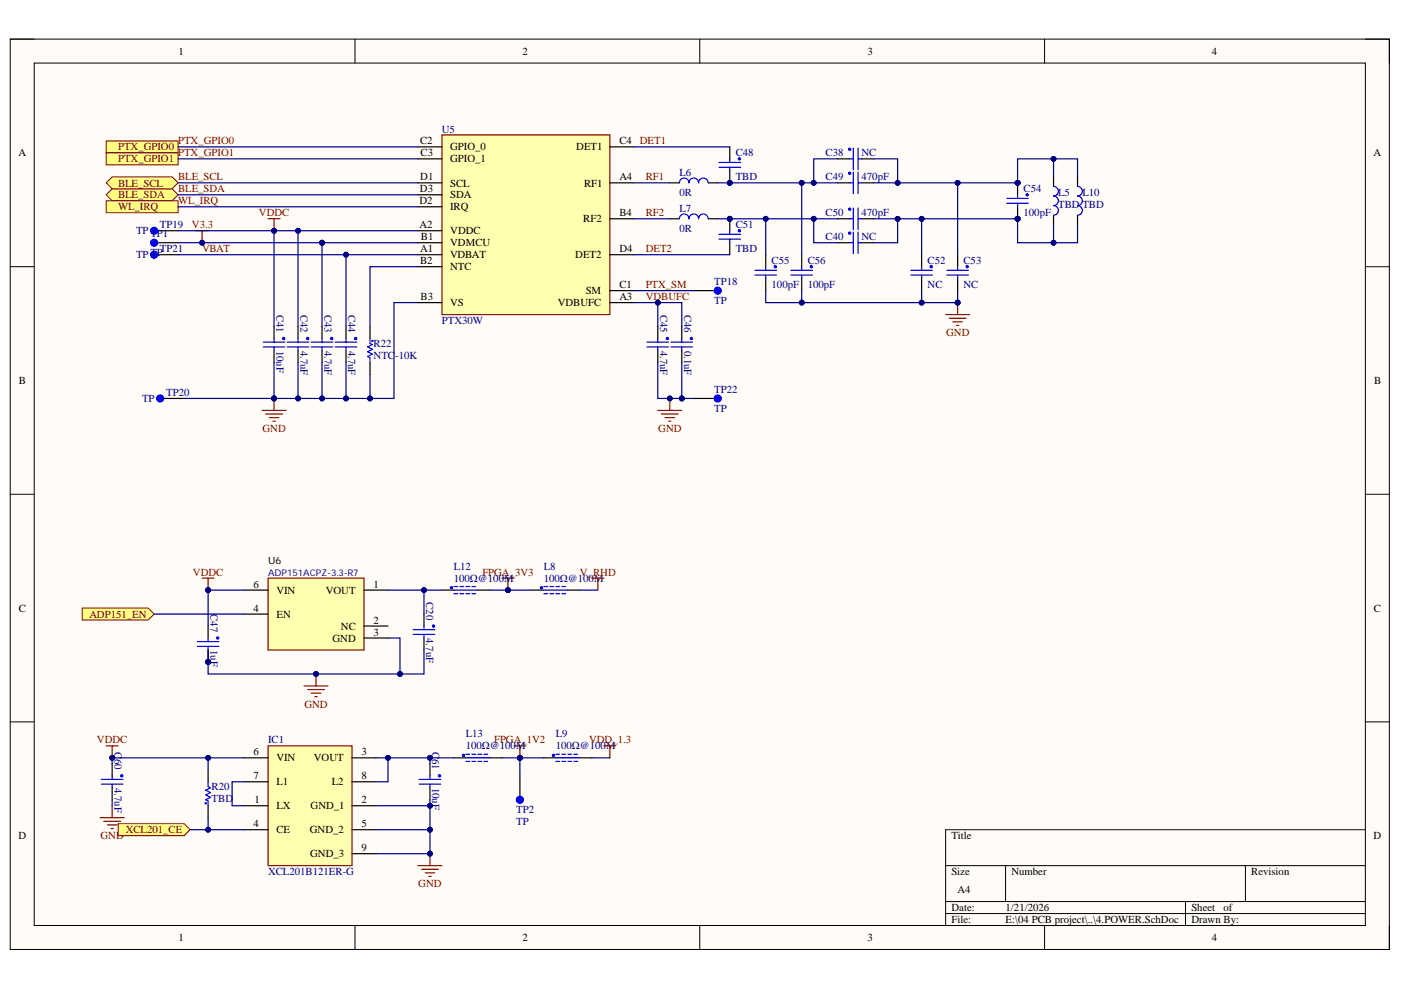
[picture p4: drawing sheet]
<svg xmlns="http://www.w3.org/2000/svg" width="297mm" height="210mm" viewBox="0 0 297 210" stroke-linecap="round" stroke-linejoin="round" font-family="sans-serif">
<defs><g id="words">
<g font-size="2.3">
<text x="37.9" y="11.6">1</text>
<text x="110.8" y="11.6">2</text>
<text x="183.9" y="11.6">3</text>
<text x="256.9" y="11.6">4</text>
<text x="3.9" y="33.2">A</text>
<text x="89.1" y="30.6">C2</text>
<text x="89.2" y="33.2">C3</text>
<text x="95.5" y="31.9">GPIO_0</text>
<text x="95.5" y="34.4">GPIO_1</text>
<text x="122.2" y="31.9">DET1</text>
<text x="131.3" y="30.6">C4</text>
<text x="291.2" y="33.2">A</text>
<text x="89" y="40.8">D3</text>
<text x="89.1" y="38.2">D1</text>
<text x="95.5" y="39.5">SCL</text>
<text x="123.8" y="39.5">RF1</text>
<text x="131.3" y="38.2">A4</text>
<text x="88.9" y="43.3">D2</text>
<text x="95.5" y="44.6">IRQ</text>
<text x="95.5" y="42.1">SDA</text>
<text x="123.7" y="47.1">RF2</text>
<text x="131.3" y="45.9">B4</text>
<text x="88.9" y="48.4">A2</text>
<text x="89.1" y="53.5">A1</text>
<text x="89.2" y="51">B1</text>
<text x="95.5" y="49.7">VDDC</text>
<text x="95.5" y="52.2">VDMCU</text>
<text x="131.3" y="53.5">D4</text>
<text x="89.1" y="56">B2</text>
<text x="95.5" y="54.8">VDBAT</text>
<text x="95.5" y="57.3">NTC</text>
<text x="122" y="54.8">DET2</text>
<text x="89.2" y="63.7">B3</text>
<text x="95.5" y="64.9">VS</text>
<text x="118.3" y="64.9">VDBUFC</text>
<text x="124.2" y="62.4">SM</text>
<text x="131.3" y="63.7">A3</text>
<text x="131.3" y="61.1">C1</text>
<text x="4" y="81.4">B</text>
<text x="291.3" y="81.4">B</text>
<text x="53.7" y="124.6">6</text>
<text x="58.6" y="125.9">VIN</text>
<text x="69.1" y="125.9">VOUT</text>
<text x="79.2" y="124.6">1</text>
<text x="4" y="129.7">C</text>
<text x="53.7" y="129.7">4</text>
<text x="58.6" y="131">EN</text>
<text x="291.3" y="129.7">C</text>
<text x="70.5" y="136">GND</text>
<text x="72.3" y="133.5">NC</text>
<text x="79.2" y="134.8">3</text>
<text x="79.2" y="132.2">2</text>
<text x="53.7" y="160.2">6</text>
<text x="58.6" y="161.4">VIN</text>
<text x="66.5" y="161.4">VOUT</text>
<text x="76.6" y="160.2">3</text>
<text x="53.8" y="165.2">7</text>
<text x="58.6" y="166.5">L1</text>
<text x="70.4" y="166.5">L2</text>
<text x="76.6" y="165.2">8</text>
<text x="53.9" y="170.3">1</text>
<text x="58.6" y="171.6">LX</text>
<text x="65.9" y="171.6">GND_1</text>
<text x="76.6" y="170.3">2</text>
<text x="3.9" y="177.9">D</text>
<text x="53.7" y="175.4">4</text>
<text x="58.6" y="176.7">CE</text>
<text x="65.7" y="176.7">GND_2</text>
<text x="76.6" y="175.4">5</text>
<text x="201.7" y="177.9">Title</text>
<text x="291.2" y="177.9">D</text>
<text x="65.8" y="181.8">GND_3</text>
<text x="76.6" y="180.5">9</text>
<text x="201.7" y="185.6">Size</text>
<text x="214.5" y="185.6">Number</text>
<text x="265.3" y="185.6">Revision</text>
<text x="203" y="189.4">A4</text>
<text x="201.7" y="193.2">Date:</text>
<text x="201.7" y="195.7">File:</text>
<text x="213.2" y="193.2">1/21/2026</text>
<text x="213.2" y="195.7">E:\04 PCB project\..\4.POWER.SchDoc</text>
<text x="252.6" y="193.2">Sheet</text>
<text x="252.6" y="195.7">Drawn By:</text>
<text x="259.4" y="193.2">of</text>
<text x="37.9" y="199.5">1</text>
<text x="110.8" y="199.5">2</text>
<text x="183.9" y="199.5">3</text>
<text x="256.9" y="199.5">4</text>
</g>
<g font-size="2.3" fill="#000080">
<text x="93.7" y="28.1">U5</text>
<text x="156" y="33.2">C48</text>
<text x="175.1" y="33.2">C38</text>
<text x="182.7" y="33.2">NC</text>
<text x="144.1" y="37.2">L6</text>
<text x="144.1" y="41.6">0R</text>
<text x="156" y="38.2">TBD</text>
<text x="175.1" y="38.2">C49</text>
<text x="182.7" y="38.2">470pF</text>
<text x="217" y="40.8">C54</text>
<text x="224.4" y="41.6">L5</text>
<text x="229.5" y="41.6">L10</text>
<text x="144.1" y="44.9">L7</text>
<text x="175.1" y="45.9">C50</text>
<text x="182.7" y="45.9">470pF</text>
<text x="217" y="45.9">100pF</text>
<text x="224.4" y="44.1">TBD TBD</text>
<text x="28.8" y="49.7">TPTP1</text>
<text x="33.9" y="48.4">TP19</text>
<text x="33.9" y="53.5">TP21</text>
<text x="144.1" y="49.2">0R</text>
<text x="156" y="48.4">C51</text>
<text x="156" y="53.5">TBD</text>
<text x="175.1" y="51">C40</text>
<text x="182.7" y="51">NC</text>
<text x="28.8" y="54.8">TPTP</text>
<text x="163.6" y="56">C55</text>
<text x="171.2" y="56">C56</text>
<text x="196.7" y="56">C52</text>
<text x="204.3" y="56">C53</text>
<text x="151.4" y="60.4">TP18</text>
<text x="151.4" y="64.4">TP</text>
<text x="163.6" y="61.1">100pF</text>
<text x="171.2" y="61.1">100pF</text>
<text x="196.7" y="61.1">NC</text>
<text x="204.3" y="61.1">NC</text>
<text x="58.6" y="66.7" transform="rotate(90 58.6 66.7)">C41</text>
<text x="63.7" y="66.7" transform="rotate(90 63.7 66.7)">C42</text>
<text x="68.8" y="66.7" transform="rotate(90 68.8 66.7)">C43</text>
<text x="73.8" y="66.7" transform="rotate(90 73.8 66.7)">C44</text>
<text x="93.7" y="68.7">PTX30W</text>
<text x="139.9" y="66.7" transform="rotate(90 139.9 66.7)">C45</text>
<text x="145.1" y="66.7" transform="rotate(90 145.1 66.7)">C46</text>
<text x="58.6" y="74.3" transform="rotate(90 58.6 74.3)">10uF</text>
<text x="63.7" y="74.3" transform="rotate(90 63.7 74.3)">4.7uF</text>
<text x="68.8" y="74.3" transform="rotate(90 68.8 74.3)">4.7uF</text>
<text x="73.8" y="74.3" transform="rotate(90 73.8 74.3)">4.7uF</text>
<text x="79.2" y="73.6">R22</text>
<text x="79.2" y="76.1">NTC-10K</text>
<text x="139.9" y="74.3" transform="rotate(90 139.9 74.3)">4.7uF</text>
<text x="145.1" y="74.3" transform="rotate(90 145.1 74.3)">0.1uF</text>
<text x="35.2" y="84">TP20</text>
<text x="151.4" y="83.2">TP22</text>
<text x="30.1" y="85.3">TP</text>
<text x="151.4" y="87.3">TP</text>
<text x="96.2" y="120.8">L12</text>
<text x="96.2" y="123.3">100Ω@100M</text>
<text x="115.3" y="120.8">L8</text>
<text x="115.3" y="123.3">100Ω@100M</text>
<text x="44.6" y="130.2" transform="rotate(90 44.6 130.2)">C47</text>
<text x="90.4" y="127.7" transform="rotate(90 90.4 127.7)">C20</text>
<text x="44.6" y="137.8" transform="rotate(90 44.6 137.8)">1uF</text>
<text x="90.4" y="135.3" transform="rotate(90 90.4 135.3)">4.7uF</text>
<text x="24.3" y="159.4" transform="rotate(90 24.3 159.4)">C</text>
<text x="24.3" y="160.9" transform="rotate(90 24.3 160.9)">60</text>
<text x="56.8" y="157.6">IC1</text>
<text x="91.6" y="159.4" transform="rotate(90 91.6 159.4)">C</text>
<text x="91.6" y="160.9" transform="rotate(90 91.6 160.9)">61</text>
<text x="98.8" y="156.4">L13</text>
<text x="98.8" y="158.9">100Ω@100M</text>
<text x="117.8" y="156.4">L9</text>
<text x="117.8" y="158.9">100Ω@100M</text>
<text x="24.3" y="167" transform="rotate(90 24.3 167)">4.7uF</text>
<text x="44.9" y="167.5">R20</text>
<text x="91.6" y="167" transform="rotate(90 91.6 167)">10uF</text>
<text x="44.9" y="170.1">TBD</text>
<text x="109.5" y="172.4">TP2</text>
<text x="109.5" y="174.9">TP</text>
<text x="56.8" y="185.6">XCL201B121ER-G</text>
</g>
<g font-size="2.3" fill="#800000">
<text x="25" y="31.9">PTX_GPIO0</text>
<text x="25" y="34.4">PTX_GPIO1</text>
<text x="37.8" y="30.6">PTX_GPIO0</text>
<text x="37.8" y="33.2">PTX_GPIO1</text>
<text x="135.6" y="30.6">DET1</text>
<text x="25" y="39.5">BLE_SCL</text>
<text x="37.8" y="40.8">BLE_SDA</text>
<text x="37.8" y="38.2">BLE_SCL</text>
<text x="136.9" y="38.2">RF1</text>
<text x="25" y="42.1">BLE_SDA</text>
<text x="25" y="44.6">WL_IRQ</text>
<text x="37.8" y="43.3">WL_IRQ</text>
<text x="54.9" y="45.9">VDDC</text>
<text x="136.9" y="45.9">RF2</text>
<text x="40.7" y="48.4">V3.3</text>
<text x="42.8" y="53.5">VBAT</text>
<text x="136.9" y="53.5">DET2</text>
<text x="136.9" y="63.7">VDBUFC</text>
<text x="136.9" y="61.1">PTX_SM</text>
<text x="200.6" y="71.3">GND</text>
<text x="55.7" y="91.6">GND</text>
<text x="139.6" y="91.6">GND</text>
<text x="40.9" y="122.1">VDDC</text>
<text x="102.3" y="122.1">FPGA_3V3</text>
<text x="122.9" y="122.1">V_RHD</text>
<text x="18.9" y="131">ADP151_EN</text>
<text x="64.5" y="150">GND</text>
<text x="20.6" y="157.6">VDDC</text>
<text x="104.8" y="157.6">FPGA_1V2</text>
<text x="124.9" y="157.6">VDD_1.3</text>
<text x="21.3" y="177.9">GND</text>
<text x="26.6" y="176.7">XCL201_CE</text>
<text x="88.7" y="188.1">GND</text>
</g>
<text font-size="2.1" x="56.8" y="119.5">U6</text>
<text font-size="1.9" fill="#000080" x="56.8" y="122.1">ADP151ACPZ-3.3-R7</text>
</g></defs>
<path d="M2.2 8.3h292.4v193h-292.4z" fill-rule="evenodd" fill="#fffcf8"/>
<path d="M2.2 8.3h292.4v193h-292.4z" fill="none" stroke="#000" stroke-width=".21"/>
<path d="M7.3 13.4h282.2v182.8h-282.2z" fill-rule="evenodd" fill="#fffcf8"/>
<g fill="none" stroke="#000" stroke-width=".21">
<path d="M2.2 8.3h5.1M7.3 13.4h282.2v182.8h-282.2zM75.3 8.3v5.1M148.4 8.3v5.1M221.5 8.3v5.1M289.5 8.3h5.1v5.1M2.2 56.5h5.1M289.5 56.5h5.1M2.2 104.8h5.1M289.5 104.8h5.1M2.2 153.1h5.1M289.5 153.1h5.1"/>
<path d="M289.5 175.9h-89v20.3M75.3 196.2v5.1M148.4 196.2v5.1M200.5 183.5h89M200.5 191.2h89M200.5 193.7h89M213.2 183.5v7.7M221.5 196.2v5.1M251.3 191.2v5M264.1 183.5v7.7M294.6 196.2v5.1"/>
</g>
<path d="M93.7 28.6h35.6v38.1h-35.6z" fill-rule="evenodd" fill="#ffffb0"/>
<path d="M93.7 28.6h35.6v38.1h-35.6z" fill="none" stroke="#800000" stroke-width=".25"/>
<g fill="none" stroke="#000" stroke-width=".25">
<path d="M88.6 38.8h5.1M88.6 31.1h5.1M88.6 33.7h5.1M129.3 38.8h5.1M129.3 31.1h5.1M88.6 54h5.1M88.6 48.9h5.1M88.6 51.5h5.1M88.6 56.5h5.1M88.6 43.8h5.1M88.6 41.3h5.1M129.3 54h5.1"/>
<path d="M129.3 46.4h5.1M73.4 69.2v2.6M73.4 74.3v2.6M88.6 64.2h5.1M129.3 64.2h5.1M129.3 61.6h5.1"/>
</g>
<path d="M71.1 73.6h4.5M71.1 72.5h4.5M73.4 71.8v.7M73.4 73.6v.7" fill="none" stroke="#00f" stroke-width=".25"/>
<circle cx="75.4" cy="71.8" r=".25" fill="#00f"/>
<circle cx="75.4" cy="71.8" r=".25" fill="none" stroke="#00f" stroke-width=".21"/>
<path d="M68.3 69.2v2.6M68.3 74.3v2.6" fill="none" stroke="#000" stroke-width=".25"/>
<path d="M66 73.6h4.6M66 72.5h4.6M68.3 71.8v.7M68.3 73.6v.7" fill="none" stroke="#00f" stroke-width=".25"/>
<circle cx="70.3" cy="71.8" r=".25" fill="#00f"/>
<circle cx="70.3" cy="71.8" r=".25" fill="none" stroke="#00f" stroke-width=".21"/>
<path d="M63.2 69.2v2.6M63.2 74.3v2.6" fill="none" stroke="#000" stroke-width=".25"/>
<path d="M60.9 73.6h4.6M60.9 72.5h4.6M63.2 71.8v.7M63.2 73.6v.7" fill="none" stroke="#00f" stroke-width=".25"/>
<circle cx="65.2" cy="71.8" r=".25" fill="#00f"/>
<circle cx="65.2" cy="71.8" r=".25" fill="none" stroke="#00f" stroke-width=".21"/>
<path d="M58.1 69.2v2.6M58.1 74.3v2.6" fill="none" stroke="#000" stroke-width=".25"/>
<path d="M55.8 73.6h4.6M55.8 72.5h4.6M58.1 71.8v.7M58.1 73.6v.7" fill="none" stroke="#00f" stroke-width=".25"/>
<circle cx="60.1" cy="71.8" r=".25" fill="#00f"/>
<circle cx="60.1" cy="71.8" r=".25" fill="none" stroke="#00f" stroke-width=".21"/>
<path d="M22.5 41.3l1.3-1.3h12.7l1.3 1.3-1.3 1.3h-12.7z" fill-rule="evenodd" fill="#ffff80"/>
<path d="M22.5 41.3l1.3-1.3h12.7l1.3 1.3-1.3 1.3h-12.7z" fill="none" stroke="#800000" stroke-width=".21"/>
<path d="M22.5 38.8l1.3-1.3h12.7l1.3 1.3-1.3 1.2h-12.7z" fill-rule="evenodd" fill="#ffff80"/>
<path d="M22.5 38.8l1.3-1.3h12.7l1.3 1.3-1.3 1.2h-12.7z" fill="none" stroke="#800000" stroke-width=".21"/>
<g fill="none" stroke="#00f" stroke-width=".25">
<path d="M78.4 71.8v1l.6 .3-1.1 .5 1.1 .5-1.1 .5 1.1 .5-1.1 .5 .5 .2v1.1"/>
<circle cx="79" cy="72.3" r=".13"/>
</g>
<path d="M78.4 69.2v2.6M78.4 76.9v2.5" fill="none" stroke="#000" stroke-width=".25"/>
<path d="M22.5 42.6h15.3v2.5h-15.3z" fill-rule="evenodd" fill="#ffff80"/>
<path d="M22.5 42.6h15.3v2.5h-15.3z" fill="none" stroke="#800000" stroke-width=".21"/>
<path d="M55.6 87h5M56.3 87.8h3.6M57.1 88.5h2M57.9 89.3h.5M58.1 84.5v2.5" fill="none" stroke="#800000" stroke-width=".25"/>
<circle cx="58.1" cy="84.5" r=".51" fill="#000080"/>
<circle cx="58.1" cy="84.5" r=".51" fill="none" stroke="#000080" stroke-width=".21"/>
<path d="M144.6 69.2v2.6M144.6 74.3v2.6" fill="none" stroke="#000" stroke-width=".25"/>
<path d="M142.3 73.6h4.5M142.3 72.5h4.5M144.6 71.8v.7M144.6 73.6v.7" fill="none" stroke="#00f" stroke-width=".25"/>
<circle cx="146.6" cy="71.8" r=".25" fill="#00f"/>
<circle cx="146.6" cy="71.8" r=".25" fill="none" stroke="#00f" stroke-width=".21"/>
<path d="M139.5 69.2v2.6M139.5 74.3v2.6" fill="none" stroke="#000" stroke-width=".25"/>
<path d="M137.2 73.6h4.6M137.2 72.5h4.6M139.5 71.8v.7M139.5 73.6v.7" fill="none" stroke="#00f" stroke-width=".25"/>
<circle cx="141.5" cy="71.8" r=".25" fill="#00f"/>
<circle cx="141.5" cy="71.8" r=".25" fill="none" stroke="#00f" stroke-width=".21"/>
<path d="M139.5 87h5.1M140.2 87.8h3.6M141 88.5h2M141.8 89.3h.5M142 84.5v2.5" fill="none" stroke="#800000" stroke-width=".25"/>
<circle cx="142" cy="84.5" r=".51" fill="#000080"/>
<circle cx="142" cy="84.5" r=".51" fill="none" stroke="#000080" stroke-width=".21"/>
<path d="M89.9 130.2v2.5M89.9 135.3v2.5" fill="none" stroke="#000" stroke-width=".25"/>
<path d="M87.6 134.5h4.6M87.6 133.5h4.6M89.9 132.7v.8M89.9 134.5v.8" fill="none" stroke="#00f" stroke-width=".25"/>
<circle cx="91.9" cy="132.7" r=".25" fill="#00f"/>
<circle cx="91.9" cy="132.7" r=".25" fill="none" stroke="#00f" stroke-width=".21"/>
<circle cx="44.1" cy="140.4" r=".51" fill="#000080"/>
<circle cx="44.1" cy="140.4" r=".51" fill="none" stroke="#000080" stroke-width=".21"/>
<path d="M44.1 132.7v2.6M44.1 137.8v2.6" fill="none" stroke="#000" stroke-width=".25"/>
<circle cx="44.1" cy="140.4" r=".51" fill="#000080"/>
<circle cx="44.1" cy="140.4" r=".51" fill="none" stroke="#000080" stroke-width=".21"/>
<path d="M41.8 137.1h4.6M41.8 136h4.6M44.1 135.3v.7M44.1 137.1v.7" fill="none" stroke="#00f" stroke-width=".25"/>
<circle cx="46.2" cy="135.3" r=".25" fill="#00f"/>
<circle cx="46.2" cy="135.3" r=".25" fill="none" stroke="#00f" stroke-width=".21"/>
<path d="M64.5 145.4h5M65.2 146.2h3.6M66 147h2M66.7 147.7h.6M67 142.9v2.5" fill="none" stroke="#800000" stroke-width=".25"/>
<circle cx="67" cy="142.9" r=".51" fill="#000080"/>
<circle cx="67" cy="142.9" r=".51" fill="none" stroke="#000080" stroke-width=".21"/>
<circle cx="154.7" cy="38.8" r=".51" fill="#000080"/>
<circle cx="154.7" cy="38.8" r=".51" fill="none" stroke="#000080" stroke-width=".21"/>
<path d="M154.7 31.1v2.6M154.7 36.2v2.6" fill="none" stroke="#000" stroke-width=".25"/>
<circle cx="154.7" cy="38.8" r=".51" fill="#000080"/>
<circle cx="154.7" cy="38.8" r=".51" fill="none" stroke="#000080" stroke-width=".21"/>
<path d="M152.4 35.5h4.6M152.4 34.4h4.6M154.7 33.7v.7M154.7 35.5v.7" fill="none" stroke="#00f" stroke-width=".25"/>
<circle cx="156.8" cy="33.7" r=".25" fill="#00f"/>
<circle cx="156.8" cy="33.7" r=".25" fill="none" stroke="#00f" stroke-width=".21"/>
<circle cx="154.7" cy="46.4" r=".51" fill="#000080"/>
<circle cx="154.7" cy="46.4" r=".51" fill="none" stroke="#000080" stroke-width=".21"/>
<path d="M154.7 46.4v2.5" fill="none" stroke="#000" stroke-width=".25"/>
<circle cx="154.7" cy="46.4" r=".51" fill="#000080"/>
<circle cx="154.7" cy="46.4" r=".51" fill="none" stroke="#000080" stroke-width=".21"/>
<path d="M154.7 51.5v2.5" fill="none" stroke="#000" stroke-width=".25"/>
<path d="M152.4 50.7h4.6M152.4 49.7h4.6M154.7 48.9v.8M154.7 50.7v.8" fill="none" stroke="#00f" stroke-width=".25"/>
<circle cx="156.8" cy="48.9" r=".25" fill="#00f"/>
<circle cx="156.8" cy="48.9" r=".25" fill="none" stroke="#00f" stroke-width=".21"/>
<path d="M177.6 38.8h2.5M182.7 38.8h2.5" fill="none" stroke="#000" stroke-width=".25"/>
<path d="M180.1 38.8h.8M180.9 36.5v4.6M181.9 38.8h.8M181.9 36.5v4.6" fill="none" stroke="#00f" stroke-width=".25"/>
<circle cx="180.1" cy="36.7" r=".25" fill="#00f"/>
<circle cx="180.1" cy="36.7" r=".25" fill="none" stroke="#00f" stroke-width=".21"/>
<path d="M177.6 46.4h2.5M182.7 46.4h2.5" fill="none" stroke="#000" stroke-width=".25"/>
<path d="M180.1 46.4h.8M180.9 44.1v4.6M181.9 46.4h.8M181.9 44.1v4.6" fill="none" stroke="#00f" stroke-width=".25"/>
<circle cx="180.1" cy="44.4" r=".26" fill="#00f"/>
<circle cx="180.1" cy="44.4" r=".26" fill="none" stroke="#00f" stroke-width=".21"/>
<path d="M195.4 54v2.5M195.4 59.1v2.5" fill="none" stroke="#000" stroke-width=".25"/>
<path d="M193.1 58.3h4.6M193.1 57.3h4.6M195.4 56.5v.8M195.4 58.3v.8" fill="none" stroke="#00f" stroke-width=".25"/>
<circle cx="197.4" cy="56.5" r=".26" fill="#00f"/>
<circle cx="197.4" cy="56.5" r=".26" fill="none" stroke="#00f" stroke-width=".21"/>
<path d="M203 54v2.5M203 59.1v2.5" fill="none" stroke="#000" stroke-width=".25"/>
<path d="M200.7 58.3h4.6M200.7 57.3h4.6M203 56.5v.8M203 58.3v.8" fill="none" stroke="#00f" stroke-width=".25"/>
<circle cx="205.1" cy="56.5" r=".25" fill="#00f"/>
<circle cx="205.1" cy="56.5" r=".25" fill="none" stroke="#00f" stroke-width=".21"/>
<path d="M200.5 66.7h5.1M201.3 67.5h3.5M202 68.2h2.1M202.8 69h.5M203 64.2v2.5" fill="none" stroke="#800000" stroke-width=".25"/>
<circle cx="203" cy="64.2" r=".51" fill="#000080"/>
<circle cx="203" cy="64.2" r=".51" fill="none" stroke="#000080" stroke-width=".21"/>
<path d="M142 38.8h2M150.1 38.8h2.1M223.4 37.5v2M142 46.4h2M150.1 46.4h2.1M223.4 45.6v2.1" fill="none" stroke="#000" stroke-width=".25"/>
<path d="M150.1 38.8a1.02 1.02 0 0 0-1-1.1 1.02 1.02 0 0 0-1 1.1 1.02 1.02 0 0 0-1-1.1 1.02 1.02 0 0 0-1 1.1 1.02 1.02 0 0 0-1-1.1 1.02 1.02 0 0 0-1.1 1.1M223.4 39.5a1.02 1.02 0 0 1 1 1 1.02 1.02 0 0 1-1 1.1 1.01 1.01 0 0 1 1 1 1.01 1.01 0 0 1-1 1 1.02 1.02 0 0 1 1 1 1.02 1.02 0 0 1-1 1M150.1 46.4a1.02 1.02 0 0 0-1-1 1.02 1.02 0 0 0-1 1 1.02 1.02 0 0 0-1-1 1.02 1.02 0 0 0-1 1 1.02 1.02 0 0 0-1-1 1.02 1.02 0 0 0-1.1 1" fill="none" stroke="#00f" stroke-width=".25"/>
<circle cx="215.7" cy="38.8" r=".51" fill="#000080"/>
<circle cx="215.7" cy="38.8" r=".51" fill="none" stroke="#000080" stroke-width=".21"/>
<circle cx="215.7" cy="46.4" r=".51" fill="#000080"/>
<circle cx="215.7" cy="46.4" r=".51" fill="none" stroke="#000080" stroke-width=".21"/>
<path d="M215.7 38.8v2.5" fill="none" stroke="#000" stroke-width=".25"/>
<circle cx="215.7" cy="38.8" r=".51" fill="#000080"/>
<circle cx="215.7" cy="38.8" r=".51" fill="none" stroke="#000080" stroke-width=".21"/>
<path d="M215.7 43.8v2.6" fill="none" stroke="#000" stroke-width=".25"/>
<circle cx="215.7" cy="46.4" r=".51" fill="#000080"/>
<circle cx="215.7" cy="46.4" r=".51" fill="none" stroke="#000080" stroke-width=".21"/>
<path d="M213.5 43.1h4.5M213.5 42.1h4.5M215.7 41.3v.8M215.7 43.1v.7" fill="none" stroke="#00f" stroke-width=".25"/>
<circle cx="217.8" cy="41.3" r=".26" fill="#00f"/>
<circle cx="217.8" cy="41.3" r=".26" fill="none" stroke="#00f" stroke-width=".21"/>
<path d="M162.4 54v2.5M162.4 59.1v2.5" fill="none" stroke="#000" stroke-width=".25"/>
<path d="M160.1 58.3h4.5M160.1 57.3h4.5M162.4 56.5v.8M162.4 58.3v.8" fill="none" stroke="#00f" stroke-width=".25"/>
<circle cx="164.4" cy="56.5" r=".25" fill="#00f"/>
<circle cx="164.4" cy="56.5" r=".25" fill="none" stroke="#00f" stroke-width=".21"/>
<path d="M170 54v2.5M170 59.1v2.5" fill="none" stroke="#000" stroke-width=".25"/>
<path d="M167.7 58.3h4.6M167.7 57.3h4.6M170 56.5v.8M170 58.3v.8" fill="none" stroke="#00f" stroke-width=".25"/>
<circle cx="172" cy="56.5" r=".25" fill="#00f"/>
<circle cx="172" cy="56.5" r=".25" fill="none" stroke="#00f" stroke-width=".21"/>
<path d="M33.2 48.9h4.6" fill="none" stroke="#000" stroke-width=".25"/>
<circle cx="32.7" cy="48.9" r=".76" fill="#00f"/>
<circle cx="32.7" cy="48.9" r=".76" fill="none" stroke="#00f" stroke-width=".21"/>
<path d="M34.5 84.5h4.5" fill="none" stroke="#000" stroke-width=".25"/>
<circle cx="33.9" cy="84.5" r=".76" fill="#00f"/>
<circle cx="33.9" cy="84.5" r=".76" fill="none" stroke="#00f" stroke-width=".21"/>
<path d="M33.2 54h4.6" fill="none" stroke="#000" stroke-width=".25"/>
<circle cx="32.7" cy="54" r=".76" fill="#00f"/>
<circle cx="32.7" cy="54" r=".76" fill="none" stroke="#00f" stroke-width=".21"/>
<path d="M106.4 122.6h2.6M107.7 122.6v2.5" fill="none" stroke="#800000" stroke-width=".25"/>
<circle cx="107.7" cy="125.1" r=".51" fill="#000080"/>
<circle cx="107.7" cy="125.1" r=".51" fill="none" stroke="#000080" stroke-width=".21"/>
<path d="M42.8 122.6h2.6M44.1 122.6v2.5" fill="none" stroke="#800000" stroke-width=".25"/>
<circle cx="44.1" cy="125.1" r=".51" fill="#000080"/>
<circle cx="44.1" cy="125.1" r=".51" fill="none" stroke="#000080" stroke-width=".21"/>
<path d="M56.8 46.4h2.6M58.1 46.4v2.5" fill="none" stroke="#800000" stroke-width=".25"/>
<circle cx="58.1" cy="48.9" r=".51" fill="#000080"/>
<circle cx="58.1" cy="48.9" r=".51" fill="none" stroke="#000080" stroke-width=".21"/>
<path d="M41.6 48.9h2.5M42.8 48.9v2.6" fill="none" stroke="#800000" stroke-width=".25"/>
<circle cx="42.8" cy="51.5" r=".51" fill="#000080"/>
<circle cx="42.8" cy="51.5" r=".51" fill="none" stroke="#000080" stroke-width=".21"/>
<path d="M22.5 29.9h15.3v2.5h-15.3z" fill-rule="evenodd" fill="#ffff80"/>
<path d="M22.5 29.9h15.3v2.5h-15.3z" fill="none" stroke="#800000" stroke-width=".21"/>
<path d="M22.5 32.4h15.3v2.6h-15.3z" fill-rule="evenodd" fill="#ffff80"/>
<path d="M22.5 32.4h15.3v2.6h-15.3z" fill="none" stroke="#800000" stroke-width=".21"/>
<path d="M147.1 61.6h4.6" fill="none" stroke="#000" stroke-width=".25"/>
<circle cx="152.2" cy="61.6" r=".76" fill="#00f"/>
<circle cx="152.2" cy="61.6" r=".76" fill="none" stroke="#00f" stroke-width=".21"/>
<path d="M147.1 84.5h4.6" fill="none" stroke="#000" stroke-width=".25"/>
<circle cx="152.2" cy="84.5" r=".76" fill="#00f"/>
<circle cx="152.2" cy="84.5" r=".76" fill="none" stroke="#00f" stroke-width=".21"/>
<path d="M177.6 33.7h2.5M182.7 33.7h2.5" fill="none" stroke="#000" stroke-width=".25"/>
<path d="M180.1 33.7h.8M180.9 31.4v4.6M181.9 33.7h.8M181.9 31.4v4.6" fill="none" stroke="#00f" stroke-width=".25"/>
<circle cx="180.1" cy="31.7" r=".25" fill="#00f"/>
<circle cx="180.1" cy="31.7" r=".25" fill="none" stroke="#00f" stroke-width=".21"/>
<path d="M177.6 51.5h2.5M182.7 51.5h2.5" fill="none" stroke="#000" stroke-width=".25"/>
<path d="M180.1 51.5h.8M180.9 49.2v4.6M181.9 51.5h.8M181.9 49.2v4.6" fill="none" stroke="#00f" stroke-width=".25"/>
<circle cx="180.1" cy="49.4" r=".25" fill="#00f"/>
<circle cx="180.1" cy="49.4" r=".25" fill="none" stroke="#00f" stroke-width=".21"/>
<path d="M56.8 158.1h17.8v25.4h-17.8z" fill-rule="evenodd" fill="#ffffb0"/>
<path d="M22.5 158.1h2.6M23.8 158.1v2.6M56.8 158.1h17.8v25.4h-17.8z" fill="none" stroke="#800000" stroke-width=".25"/>
<path d="M51.8 170.8h5M51.8 160.7h5M51.8 165.8h5M51.8 175.9h5M74.6 170.8h5.1M74.6 160.7h5.1M74.6 165.8h5.1M74.6 175.9h5.1M74.6 181h5.1" fill="none" stroke="#000" stroke-width=".25"/>
<circle cx="23.8" cy="160.7" r=".51" fill="#000080"/>
<circle cx="23.8" cy="160.7" r=".51" fill="none" stroke="#000080" stroke-width=".21"/>
<path d="M109 158.1h2.5M110.2 158.1v2.6" fill="none" stroke="#800000" stroke-width=".25"/>
<circle cx="110.2" cy="160.7" r=".51" fill="#000080"/>
<circle cx="110.2" cy="160.7" r=".51" fill="none" stroke="#000080" stroke-width=".21"/>
<g fill="none" stroke="#00f" stroke-width=".25">
<path d="M21.5 166.3h4.6M21.5 165.2h4.6M23.8 164.5v.7M23.8 166.3v.7M44.1 165.8v1l.5 .2-1 .5 1 .5-1 .5 1 .6-1 .5 .5 .2v1"/>
<circle cx="43.6" cy="170.3" r=".13"/>
</g>
<path d="M23.8 161.9v2.6M23.8 167v2.6M44.1 163.2v2.6M44.1 170.8v2.6" fill="none" stroke="#000" stroke-width=".25"/>
<circle cx="25.8" cy="164.5" r=".25" fill="#00f"/>
<circle cx="25.8" cy="164.5" r=".25" fill="none" stroke="#00f" stroke-width=".21"/>
<path d="M21.2 173.4h5.1M22 174.1h3.6M22.8 174.9h2M23.5 175.7h.5M23.8 170.8v2.6M88.6 183.5h5.1M89.4 184.3h3.5M90.1 185.1h2.1M90.9 185.8h.5M91.2 181v2.5" fill="none" stroke="#800000" stroke-width=".25"/>
<circle cx="91.2" cy="181" r=".51" fill="#000080"/>
<circle cx="91.2" cy="181" r=".51" fill="none" stroke="#000080" stroke-width=".21"/>
<path d="M91.2 161.9v2.6M91.2 167v2.6" fill="none" stroke="#000" stroke-width=".25"/>
<path d="M88.9 166.3h4.5M88.9 165.2h4.5M91.2 164.5v.7M91.2 166.3v.7" fill="none" stroke="#00f" stroke-width=".25"/>
<circle cx="93.2" cy="164.5" r=".25" fill="#00f"/>
<circle cx="93.2" cy="164.5" r=".25" fill="none" stroke="#00f" stroke-width=".21"/>
<path d="M117.9 159.9h.7M119.1 159.9h.8M120.4 159.9h.8M121.7 159.9h.8M117.9 160.7h5M117.9 161.4h.7M119.1 161.4h.8M120.4 161.4h.8M121.7 161.4h.8" fill="none" stroke="#00f" stroke-width=".25"/>
<path d="M115.3 160.7h2.6M122.9 160.7h2.6" fill="none" stroke="#000" stroke-width=".25"/>
<circle cx="117.3" cy="160.2" r=".25" fill="#00f"/>
<circle cx="117.3" cy="160.2" r=".25" fill="none" stroke="#00f" stroke-width=".21"/>
<path d="M128 158.1h2.6M129.3 158.1v2.6" fill="none" stroke="#800000" stroke-width=".25"/>
<path d="M17.4 128.9h14l1.3 1.3-1.3 1.3h-14z" fill-rule="evenodd" fill="#ffff80"/>
<path d="M17.4 128.9h14l1.3 1.3-1.3 1.3h-14z" fill="none" stroke="#800000" stroke-width=".21"/>
<path d="M25.1 174.6h13.9l1.3 1.3-1.3 1.3h-13.9z" fill-rule="evenodd" fill="#ffff80"/>
<path d="M25.1 174.6h13.9l1.3 1.3-1.3 1.3h-13.9z" fill="none" stroke="#800000" stroke-width=".21"/>
<path d="M115.3 125.1h5.1M115.3 124.4h.8M115.3 125.9h.8M116.6 124.4h.8M116.6 125.9h.8M117.9 124.4h.7M117.9 125.9h.7M119.1 124.4h.8M119.1 125.9h.8" fill="none" stroke="#00f" stroke-width=".25"/>
<path d="M112.8 125.1h2.5M120.4 125.1h2.5" fill="none" stroke="#000" stroke-width=".25"/>
<circle cx="114.8" cy="124.6" r=".25" fill="#00f"/>
<circle cx="114.8" cy="124.6" r=".25" fill="none" stroke="#00f" stroke-width=".21"/>
<path d="M125.5 122.6h2.5M126.8 122.6v2.5" fill="none" stroke="#800000" stroke-width=".25"/>
<path d="M228.5 37.5v2M228.5 45.6v2.1M93.7 125.1h2.5M101.3 125.1h2.6" fill="none" stroke="#000" stroke-width=".25"/>
<path d="M228.5 39.5a1.02 1.02 0 0 1 1 1 1.02 1.02 0 0 1-1 1.1 1.01 1.01 0 0 1 1 1 1.01 1.01 0 0 1-1 1 1.02 1.02 0 0 1 1 1 1.02 1.02 0 0 1-1 1M96.2 125.1h5.1M96.2 124.4h.8M96.2 125.9h.8M97.5 124.4h.8M97.5 125.9h.8M98.8 124.4h.8M98.8 125.9h.8M100.1 124.4h.8M100.1 125.9h.8" fill="none" stroke="#00f" stroke-width=".25"/>
<circle cx="95.7" cy="124.6" r=".25" fill="#00f"/>
<circle cx="95.7" cy="124.6" r=".25" fill="none" stroke="#00f" stroke-width=".21"/>
<path d="M98.8 159.9h.8M100.1 159.9h.8M101.3 159.9h.8M102.6 159.9h.8M98.8 160.7h5.1M98.8 161.4h.8M100.1 161.4h.8M101.3 161.4h.8M102.6 161.4h.8" fill="none" stroke="#00f" stroke-width=".25"/>
<path d="M96.2 160.7h2.6M103.9 160.7h2.5" fill="none" stroke="#000" stroke-width=".25"/>
<circle cx="98.3" cy="160.2" r=".25" fill="#00f"/>
<circle cx="98.3" cy="160.2" r=".25" fill="none" stroke="#00f" stroke-width=".21"/>
<path d="M56.8 122.6h20.4v15.2h-20.4z" fill-rule="evenodd" fill="#ffffb0"/>
<path d="M56.8 122.6h20.4v15.2h-20.4z" fill="none" stroke="#800000" stroke-width=".25"/>
<path d="M51.8 125.1h5M51.8 130.2h5M77.2 125.1h5.1M77.2 135.3h5.1M77.2 132.7h5.1M110.2 164.5v4.6" fill="none" stroke="#000" stroke-width=".25"/>
<circle cx="110.2" cy="169.6" r=".76" fill="#00f"/>
<circle cx="110.2" cy="169.6" r=".76" fill="none" stroke="#00f" stroke-width=".21"/>
<path d="M33.2 51.5h4.6" fill="none" stroke="#000" stroke-width=".25"/>
<circle cx="32.7" cy="51.5" r=".76" fill="#00f"/>
<circle cx="32.7" cy="51.5" r=".76" fill="none" stroke="#00f" stroke-width=".21"/>
<path d="M203 38.8v15.2" fill="none" stroke="#000080" stroke-width=".25"/>
<circle cx="203" cy="38.8" r=".51" fill="#000080"/>
<circle cx="203" cy="38.8" r=".51" fill="none" stroke="#000080" stroke-width=".21"/>
<path d="M51.8 160.7h-28v1.2" fill="none" stroke="#000080" stroke-width=".25"/>
<circle cx="23.8" cy="160.7" r=".51" fill="#000080"/>
<circle cx="23.8" cy="160.7" r=".51" fill="none" stroke="#000080" stroke-width=".21"/>
<circle cx="44.1" cy="160.7" r=".51" fill="#000080"/>
<circle cx="44.1" cy="160.7" r=".51" fill="none" stroke="#000080" stroke-width=".21"/>
<path d="M37.8 54h50.8M32.7 130.2h19.1" fill="none" stroke="#000080" stroke-width=".25"/>
<circle cx="73.4" cy="54" r=".51" fill="#000080"/>
<circle cx="73.4" cy="54" r=".51" fill="none" stroke="#000080" stroke-width=".21"/>
<path d="M37.8 48.9h50.8" fill="none" stroke="#000080" stroke-width=".25"/>
<circle cx="63.2" cy="48.9" r=".51" fill="#000080"/>
<circle cx="63.2" cy="48.9" r=".51" fill="none" stroke="#000080" stroke-width=".21"/>
<circle cx="58.1" cy="48.9" r=".51" fill="#000080"/>
<circle cx="58.1" cy="48.9" r=".51" fill="none" stroke="#000080" stroke-width=".21"/>
<path d="M37.8 38.8h50.8M37.8 33.7h50.8M37.8 31.1h50.8M37.8 43.8h50.8M37.8 41.3h50.8M39 84.5h19.1" fill="none" stroke="#000080" stroke-width=".25"/>
<circle cx="58.1" cy="84.5" r=".51" fill="#000080"/>
<circle cx="58.1" cy="84.5" r=".51" fill="none" stroke="#000080" stroke-width=".21"/>
<path d="M40.3 175.9h3.8" fill="none" stroke="#000080" stroke-width=".25"/>
<circle cx="44.1" cy="175.9" r=".51" fill="#000080"/>
<circle cx="44.1" cy="175.9" r=".51" fill="none" stroke="#000080" stroke-width=".21"/>
<path d="M44.1 173.4v2.5h7.7" fill="none" stroke="#000080" stroke-width=".25"/>
<circle cx="44.1" cy="175.9" r=".51" fill="#000080"/>
<circle cx="44.1" cy="175.9" r=".51" fill="none" stroke="#000080" stroke-width=".21"/>
<path d="M44.1 137.8v5.1h45.8v-5.1" fill="none" stroke="#000080" stroke-width=".25"/>
<circle cx="44.1" cy="140.4" r=".51" fill="#000080"/>
<circle cx="44.1" cy="140.4" r=".51" fill="none" stroke="#000080" stroke-width=".21"/>
<circle cx="67" cy="142.9" r=".51" fill="#000080"/>
<circle cx="67" cy="142.9" r=".51" fill="none" stroke="#000080" stroke-width=".21"/>
<circle cx="84.8" cy="142.9" r=".51" fill="#000080"/>
<circle cx="84.8" cy="142.9" r=".51" fill="none" stroke="#000080" stroke-width=".21"/>
<path d="M44.1 125.1h7.7" fill="none" stroke="#000080" stroke-width=".25"/>
<circle cx="44.1" cy="125.1" r=".51" fill="#000080"/>
<circle cx="44.1" cy="125.1" r=".51" fill="none" stroke="#000080" stroke-width=".21"/>
<path d="M88.6 64.2h-5.1v20.3h-25.4M51.8 165.8h-2.6v5h2.6" fill="none" stroke="#000080" stroke-width=".25"/>
<circle cx="78.4" cy="84.5" r=".51" fill="#000080"/>
<circle cx="78.4" cy="84.5" r=".51" fill="none" stroke="#000080" stroke-width=".21"/>
<circle cx="73.4" cy="84.5" r=".51" fill="#000080"/>
<circle cx="73.4" cy="84.5" r=".51" fill="none" stroke="#000080" stroke-width=".21"/>
<circle cx="68.3" cy="84.5" r=".51" fill="#000080"/>
<circle cx="68.3" cy="84.5" r=".51" fill="none" stroke="#000080" stroke-width=".21"/>
<circle cx="63.2" cy="84.5" r=".51" fill="#000080"/>
<circle cx="63.2" cy="84.5" r=".51" fill="none" stroke="#000080" stroke-width=".21"/>
<circle cx="58.1" cy="84.5" r=".51" fill="#000080"/>
<circle cx="58.1" cy="84.5" r=".51" fill="none" stroke="#000080" stroke-width=".21"/>
<path d="M68.3 51.5h20.3" fill="none" stroke="#000080" stroke-width=".25"/>
<circle cx="68.3" cy="51.5" r=".51" fill="#000080"/>
<circle cx="68.3" cy="51.5" r=".51" fill="none" stroke="#000080" stroke-width=".21"/>
<path d="M88.6 56.5h-10.2v12.7M91.2 175.9v5.1h-11.5" fill="none" stroke="#000080" stroke-width=".25"/>
<circle cx="91.2" cy="181" r=".51" fill="#000080"/>
<circle cx="91.2" cy="181" r=".51" fill="none" stroke="#000080" stroke-width=".21"/>
<circle cx="91.2" cy="175.9" r=".51" fill="#000080"/>
<circle cx="91.2" cy="175.9" r=".51" fill="none" stroke="#000080" stroke-width=".21"/>
<path d="M79.7 170.8h11.5v5.1h-11.5" fill="none" stroke="#000080" stroke-width=".25"/>
<circle cx="91.2" cy="175.9" r=".51" fill="#000080"/>
<circle cx="91.2" cy="175.9" r=".51" fill="none" stroke="#000080" stroke-width=".21"/>
<circle cx="91.2" cy="170.8" r=".51" fill="#000080"/>
<circle cx="91.2" cy="170.8" r=".51" fill="none" stroke="#000080" stroke-width=".21"/>
<path d="M82.3 160.7v5.1h-2.6" fill="none" stroke="#000080" stroke-width=".25"/>
<circle cx="82.3" cy="160.7" r=".51" fill="#000080"/>
<circle cx="82.3" cy="160.7" r=".51" fill="none" stroke="#000080" stroke-width=".21"/>
<path d="M79.7 160.7h16.5" fill="none" stroke="#000080" stroke-width=".25"/>
<circle cx="82.3" cy="160.7" r=".51" fill="#000080"/>
<circle cx="82.3" cy="160.7" r=".51" fill="none" stroke="#000080" stroke-width=".21"/>
<circle cx="91.2" cy="160.7" r=".51" fill="#000080"/>
<circle cx="91.2" cy="160.7" r=".51" fill="none" stroke="#000080" stroke-width=".21"/>
<path d="M82.3 135.3h2.5v7.6" fill="none" stroke="#000080" stroke-width=".25"/>
<circle cx="84.8" cy="142.9" r=".51" fill="#000080"/>
<circle cx="84.8" cy="142.9" r=".51" fill="none" stroke="#000080" stroke-width=".21"/>
<path d="M82.3 125.1h11.4" fill="none" stroke="#000080" stroke-width=".25"/>
<circle cx="89.9" cy="125.1" r=".51" fill="#000080"/>
<circle cx="89.9" cy="125.1" r=".51" fill="none" stroke="#000080" stroke-width=".21"/>
<path d="M103.9 125.1h3.8" fill="none" stroke="#000080" stroke-width=".25"/>
<circle cx="107.7" cy="125.1" r=".51" fill="#000080"/>
<circle cx="107.7" cy="125.1" r=".51" fill="none" stroke="#000080" stroke-width=".21"/>
<path d="M106.4 160.7h3.8" fill="none" stroke="#000080" stroke-width=".25"/>
<circle cx="110.2" cy="160.7" r=".51" fill="#000080"/>
<circle cx="110.2" cy="160.7" r=".51" fill="none" stroke="#000080" stroke-width=".21"/>
<path d="M107.7 125.1h5.1" fill="none" stroke="#000080" stroke-width=".25"/>
<circle cx="107.7" cy="125.1" r=".51" fill="#000080"/>
<circle cx="107.7" cy="125.1" r=".51" fill="none" stroke="#000080" stroke-width=".21"/>
<path d="M110.2 160.7h5.1" fill="none" stroke="#000080" stroke-width=".25"/>
<circle cx="110.2" cy="160.7" r=".51" fill="#000080"/>
<circle cx="110.2" cy="160.7" r=".51" fill="none" stroke="#000080" stroke-width=".21"/>
<path d="M134.4 64.2h10.2v5M122.9 125.1h3.9M125.5 160.7h3.8" fill="none" stroke="#000080" stroke-width=".25"/>
<circle cx="139.5" cy="64.2" r=".51" fill="#000080"/>
<circle cx="139.5" cy="64.2" r=".51" fill="none" stroke="#000080" stroke-width=".21"/>
<path d="M134.4 38.8h7.6M134.4 31.1h20.3M134.4 54h20.3M134.4 46.4h7.6M134.4 61.6h12.7M139.5 76.9v7.6h5.1" fill="none" stroke="#000080" stroke-width=".25"/>
<circle cx="142" cy="84.5" r=".51" fill="#000080"/>
<circle cx="142" cy="84.5" r=".51" fill="none" stroke="#000080" stroke-width=".21"/>
<circle cx="144.6" cy="84.5" r=".51" fill="#000080"/>
<circle cx="144.6" cy="84.5" r=".51" fill="none" stroke="#000080" stroke-width=".21"/>
<path d="M144.6 84.5h2.5" fill="none" stroke="#000080" stroke-width=".25"/>
<circle cx="144.6" cy="84.5" r=".51" fill="#000080"/>
<circle cx="144.6" cy="84.5" r=".51" fill="none" stroke="#000080" stroke-width=".21"/>
<path d="M152.2 46.4h25.4" fill="none" stroke="#000080" stroke-width=".25"/>
<circle cx="154.7" cy="46.4" r=".51" fill="#000080"/>
<circle cx="154.7" cy="46.4" r=".51" fill="none" stroke="#000080" stroke-width=".21"/>
<circle cx="162.3" cy="46.4" r=".51" fill="#000080"/>
<circle cx="162.3" cy="46.4" r=".51" fill="none" stroke="#000080" stroke-width=".21"/>
<circle cx="172.5" cy="46.4" r=".51" fill="#000080"/>
<circle cx="172.5" cy="46.4" r=".51" fill="none" stroke="#000080" stroke-width=".21"/>
<path d="M152.2 38.8h25.4" fill="none" stroke="#000080" stroke-width=".25"/>
<circle cx="154.7" cy="38.8" r=".51" fill="#000080"/>
<circle cx="154.7" cy="38.8" r=".51" fill="none" stroke="#000080" stroke-width=".21"/>
<circle cx="170" cy="38.8" r=".51" fill="#000080"/>
<circle cx="170" cy="38.8" r=".51" fill="none" stroke="#000080" stroke-width=".21"/>
<circle cx="172.5" cy="38.8" r=".51" fill="#000080"/>
<circle cx="172.5" cy="38.8" r=".51" fill="none" stroke="#000080" stroke-width=".21"/>
<path d="M162.4 61.6v2.6h40.6" fill="none" stroke="#000080" stroke-width=".25"/>
<circle cx="170" cy="64.2" r=".51" fill="#000080"/>
<circle cx="170" cy="64.2" r=".51" fill="none" stroke="#000080" stroke-width=".21"/>
<circle cx="195.4" cy="64.2" r=".51" fill="#000080"/>
<circle cx="195.4" cy="64.2" r=".51" fill="none" stroke="#000080" stroke-width=".21"/>
<circle cx="203" cy="64.2" r=".51" fill="#000080"/>
<circle cx="203" cy="64.2" r=".51" fill="none" stroke="#000080" stroke-width=".21"/>
<path d="M172.5 46.4v5.1h5.1" fill="none" stroke="#000080" stroke-width=".25"/>
<circle cx="172.5" cy="46.4" r=".51" fill="#000080"/>
<circle cx="172.5" cy="46.4" r=".51" fill="none" stroke="#000080" stroke-width=".21"/>
<path d="M177.6 33.7h-5.1v5.1" fill="none" stroke="#000080" stroke-width=".25"/>
<circle cx="172.5" cy="38.8" r=".51" fill="#000080"/>
<circle cx="172.5" cy="38.8" r=".51" fill="none" stroke="#000080" stroke-width=".21"/>
<path d="M190.3 46.4v5.1h-5.1" fill="none" stroke="#000080" stroke-width=".25"/>
<circle cx="190.3" cy="46.4" r=".51" fill="#000080"/>
<circle cx="190.3" cy="46.4" r=".51" fill="none" stroke="#000080" stroke-width=".21"/>
<path d="M185.2 46.4h30.5" fill="none" stroke="#000080" stroke-width=".25"/>
<circle cx="215.7" cy="46.4" r=".51" fill="#000080"/>
<circle cx="215.7" cy="46.4" r=".51" fill="none" stroke="#000080" stroke-width=".21"/>
<circle cx="195.4" cy="46.4" r=".51" fill="#000080"/>
<circle cx="195.4" cy="46.4" r=".51" fill="none" stroke="#000080" stroke-width=".21"/>
<circle cx="190.3" cy="46.4" r=".51" fill="#000080"/>
<circle cx="190.3" cy="46.4" r=".51" fill="none" stroke="#000080" stroke-width=".21"/>
<path d="M185.2 38.8h30.5" fill="none" stroke="#000080" stroke-width=".25"/>
<circle cx="215.7" cy="38.8" r=".51" fill="#000080"/>
<circle cx="215.7" cy="38.8" r=".51" fill="none" stroke="#000080" stroke-width=".21"/>
<circle cx="203" cy="38.8" r=".51" fill="#000080"/>
<circle cx="203" cy="38.8" r=".51" fill="none" stroke="#000080" stroke-width=".21"/>
<circle cx="190.3" cy="38.8" r=".51" fill="#000080"/>
<circle cx="190.3" cy="38.8" r=".51" fill="none" stroke="#000080" stroke-width=".21"/>
<path d="M185.2 33.7h5.1v5.1" fill="none" stroke="#000080" stroke-width=".25"/>
<circle cx="190.3" cy="38.8" r=".51" fill="#000080"/>
<circle cx="190.3" cy="38.8" r=".51" fill="none" stroke="#000080" stroke-width=".21"/>
<path d="M215.7 46.4v5.1h7.7v-3.8" fill="none" stroke="#000080" stroke-width=".25"/>
<circle cx="223.4" cy="51.5" r=".51" fill="#000080"/>
<circle cx="223.4" cy="51.5" r=".51" fill="none" stroke="#000080" stroke-width=".21"/>
<circle cx="215.7" cy="46.4" r=".51" fill="#000080"/>
<circle cx="215.7" cy="46.4" r=".51" fill="none" stroke="#000080" stroke-width=".21"/>
<path d="M223.4 37.5v-3.8h-7.7v5.1" fill="none" stroke="#000080" stroke-width=".25"/>
<circle cx="223.4" cy="33.7" r=".51" fill="#000080"/>
<circle cx="223.4" cy="33.7" r=".51" fill="none" stroke="#000080" stroke-width=".21"/>
<circle cx="215.7" cy="38.8" r=".51" fill="#000080"/>
<circle cx="215.7" cy="38.8" r=".51" fill="none" stroke="#000080" stroke-width=".21"/>
<path d="M228.5 47.7v3.8h-5.1" fill="none" stroke="#000080" stroke-width=".25"/>
<circle cx="223.4" cy="51.5" r=".51" fill="#000080"/>
<circle cx="223.4" cy="51.5" r=".51" fill="none" stroke="#000080" stroke-width=".21"/>
<path d="M223.4 33.7h5.1v3.8" fill="none" stroke="#000080" stroke-width=".25"/>
<circle cx="223.4" cy="33.7" r=".51" fill="#000080"/>
<circle cx="223.4" cy="33.7" r=".51" fill="none" stroke="#000080" stroke-width=".21"/>
<path d="M23.8 169.6v1.2M44.1 160.7v2.5" fill="none" stroke="#000080" stroke-width=".25"/>
<circle cx="44.1" cy="160.7" r=".51" fill="#000080"/>
<circle cx="44.1" cy="160.7" r=".51" fill="none" stroke="#000080" stroke-width=".21"/>
<path d="M44.1 125.1v7.6" fill="none" stroke="#000080" stroke-width=".25"/>
<circle cx="44.1" cy="125.1" r=".51" fill="#000080"/>
<circle cx="44.1" cy="125.1" r=".51" fill="none" stroke="#000080" stroke-width=".21"/>
<path d="M58.1 76.9v7.6" fill="none" stroke="#000080" stroke-width=".25"/>
<circle cx="58.1" cy="84.5" r=".51" fill="#000080"/>
<circle cx="58.1" cy="84.5" r=".51" fill="none" stroke="#000080" stroke-width=".21"/>
<path d="M58.1 48.9v20.3" fill="none" stroke="#000080" stroke-width=".25"/>
<circle cx="58.1" cy="48.9" r=".51" fill="#000080"/>
<circle cx="58.1" cy="48.9" r=".51" fill="none" stroke="#000080" stroke-width=".21"/>
<path d="M63.2 76.9v7.6" fill="none" stroke="#000080" stroke-width=".25"/>
<circle cx="63.2" cy="84.5" r=".51" fill="#000080"/>
<circle cx="63.2" cy="84.5" r=".51" fill="none" stroke="#000080" stroke-width=".21"/>
<path d="M63.2 48.9v20.3" fill="none" stroke="#000080" stroke-width=".25"/>
<circle cx="63.2" cy="48.9" r=".51" fill="#000080"/>
<circle cx="63.2" cy="48.9" r=".51" fill="none" stroke="#000080" stroke-width=".21"/>
<path d="M68.3 76.9v7.6" fill="none" stroke="#000080" stroke-width=".25"/>
<circle cx="68.3" cy="84.5" r=".51" fill="#000080"/>
<circle cx="68.3" cy="84.5" r=".51" fill="none" stroke="#000080" stroke-width=".21"/>
<path d="M68.3 51.5v17.7" fill="none" stroke="#000080" stroke-width=".25"/>
<circle cx="68.3" cy="51.5" r=".51" fill="#000080"/>
<circle cx="68.3" cy="51.5" r=".51" fill="none" stroke="#000080" stroke-width=".21"/>
<path d="M73.4 76.9v7.6" fill="none" stroke="#000080" stroke-width=".25"/>
<circle cx="73.4" cy="84.5" r=".51" fill="#000080"/>
<circle cx="73.4" cy="84.5" r=".51" fill="none" stroke="#000080" stroke-width=".21"/>
<path d="M73.4 54v15.2" fill="none" stroke="#000080" stroke-width=".25"/>
<circle cx="73.4" cy="54" r=".51" fill="#000080"/>
<circle cx="73.4" cy="54" r=".51" fill="none" stroke="#000080" stroke-width=".21"/>
<path d="M78.4 79.4v5.1" fill="none" stroke="#000080" stroke-width=".25"/>
<circle cx="78.4" cy="84.5" r=".51" fill="#000080"/>
<circle cx="78.4" cy="84.5" r=".51" fill="none" stroke="#000080" stroke-width=".21"/>
<path d="M89.9 125.1v5.1" fill="none" stroke="#000080" stroke-width=".25"/>
<circle cx="89.9" cy="125.1" r=".51" fill="#000080"/>
<circle cx="89.9" cy="125.1" r=".51" fill="none" stroke="#000080" stroke-width=".21"/>
<path d="M91.2 169.6v1.2" fill="none" stroke="#000080" stroke-width=".25"/>
<circle cx="91.2" cy="170.8" r=".51" fill="#000080"/>
<circle cx="91.2" cy="170.8" r=".51" fill="none" stroke="#000080" stroke-width=".21"/>
<path d="M91.2 160.7v1.2" fill="none" stroke="#000080" stroke-width=".25"/>
<circle cx="91.2" cy="160.7" r=".51" fill="#000080"/>
<circle cx="91.2" cy="160.7" r=".51" fill="none" stroke="#000080" stroke-width=".21"/>
<path d="M110.2 160.7v3.8" fill="none" stroke="#000080" stroke-width=".25"/>
<circle cx="110.2" cy="160.7" r=".51" fill="#000080"/>
<circle cx="110.2" cy="160.7" r=".51" fill="none" stroke="#000080" stroke-width=".21"/>
<path d="M139.5 64.2v5" fill="none" stroke="#000080" stroke-width=".25"/>
<circle cx="139.5" cy="64.2" r=".51" fill="#000080"/>
<circle cx="139.5" cy="64.2" r=".51" fill="none" stroke="#000080" stroke-width=".21"/>
<path d="M144.6 76.9v7.6" fill="none" stroke="#000080" stroke-width=".25"/>
<circle cx="144.6" cy="84.5" r=".51" fill="#000080"/>
<circle cx="144.6" cy="84.5" r=".51" fill="none" stroke="#000080" stroke-width=".21"/>
<path d="M162.4 46.4v7.6" fill="none" stroke="#000080" stroke-width=".25"/>
<circle cx="162.3" cy="46.4" r=".51" fill="#000080"/>
<circle cx="162.3" cy="46.4" r=".51" fill="none" stroke="#000080" stroke-width=".21"/>
<path d="M170 61.6v2.6" fill="none" stroke="#000080" stroke-width=".25"/>
<circle cx="170" cy="64.2" r=".51" fill="#000080"/>
<circle cx="170" cy="64.2" r=".51" fill="none" stroke="#000080" stroke-width=".21"/>
<path d="M170 38.8v15.2" fill="none" stroke="#000080" stroke-width=".25"/>
<circle cx="170" cy="38.8" r=".51" fill="#000080"/>
<circle cx="170" cy="38.8" r=".51" fill="none" stroke="#000080" stroke-width=".21"/>
<path d="M195.4 61.6v2.6" fill="none" stroke="#000080" stroke-width=".25"/>
<circle cx="195.4" cy="64.2" r=".51" fill="#000080"/>
<circle cx="195.4" cy="64.2" r=".51" fill="none" stroke="#000080" stroke-width=".21"/>
<path d="M195.4 46.4v7.6" fill="none" stroke="#000080" stroke-width=".25"/>
<circle cx="195.4" cy="46.4" r=".51" fill="#000080"/>
<circle cx="195.4" cy="46.4" r=".51" fill="none" stroke="#000080" stroke-width=".21"/>
<path d="M203 61.6v2.6" fill="none" stroke="#000080" stroke-width=".25"/>
<circle cx="203" cy="64.2" r=".51" fill="#000080"/>
<circle cx="203" cy="64.2" r=".51" fill="none" stroke="#000080" stroke-width=".21"/>
<path d="M37.8 51.5h30.5" fill="none" stroke="#000080" stroke-width=".25"/>
<circle cx="42.8" cy="51.5" r=".51" fill="#000080"/>
<circle cx="42.8" cy="51.5" r=".51" fill="none" stroke="#000080" stroke-width=".21"/>
<circle cx="68.3" cy="51.5" r=".51" fill="#000080"/>
<circle cx="68.3" cy="51.5" r=".51" fill="none" stroke="#000080" stroke-width=".21"/>
<use href="#words"/>
</svg>
